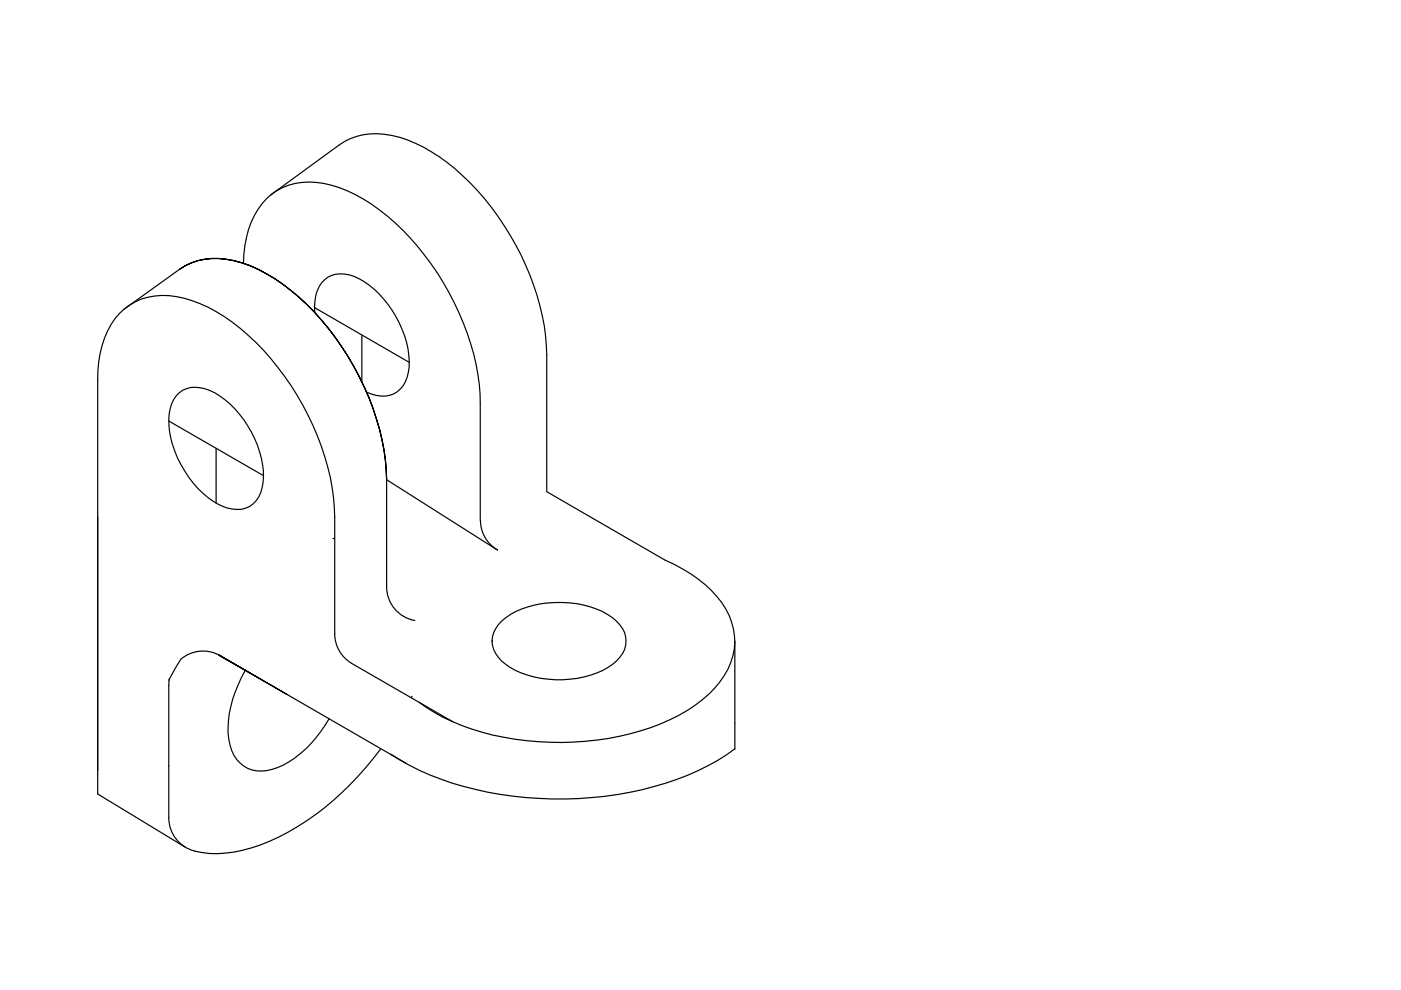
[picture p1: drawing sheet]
<svg xmlns="http://www.w3.org/2000/svg" width="297mm" height="210mm" viewBox="0 0 297 210" stroke-linecap="round" stroke-linejoin="round" font-family="sans-serif">
<!-- layer: 0 -->
<g fill="none" stroke="#000" stroke-width=".25">
<path d="M38.1 57.1a14.1 14.1 0 0 1 11.5-1.8 34.3 34.3 0 0 1 15.4 9.2 57.9 57.9 0 0 1 16.7 33.1l.3 4.1a54.6 54.6 0 0 0-12.3-32 43.9 43.9 0 0 0-16.7-13.4 16.2 16.2 0 0 0-13.7 0zM38.1 57.1l-11.8 8.5M51.6 55.8a19.6 19.6 0 0 1 4.9-13.7 13.2 13.2 0 0 1 12.1-3.2 33.8 33.8 0 0 1 16.8 9.9 58.1 58.1 0 0 1 16.2 32.7l.2 4v24.8M57.4 41.3l14.5-10.6a13.7 13.7 0 0 1 11.2-2 31.5 31.5 0 0 1 15 8.5 57.7 57.7 0 0 1 17.6 34l.2 4.1v29l25.1 14.5a27.5 27.5 0 0 1 12.9 10.3 13.2 13.2 0 0 1-1.3 15.5 29.6 29.6 0 0 1-12.5 8.8 60.8 60.8 0 0 1-42.2 .4 35.9 35.9 0 0 1-9-4.9M66.7 65.2l20.1 11.6M66.7 66.3a8.4 8.4 0 0 1 2.1-7 6.3 6.3 0 0 1 7.4-.2 21.9 21.9 0 0 1 10.6 18.7 6.8 6.8 0 0 1-3.3 5.7 6.9 6.9 0 0 1-5.8-.4M76.7 71v10M35.8 89.3l20.1 11.6M37.4 83.9a5.5 5.5 0 0 1 6-1.5 17.5 17.5 0 0 1 9.1 7.9 20 20 0 0 1 3.3 12.1 5.6 5.6 0 0 1-5.5 5.6 12.5 12.5 0 0 1-8.5-4.6 22.1 22.1 0 0 1-6-14.4 8.6 8.6 0 0 1 1.6-5.1zM45.8 95.1v11.6M102.3 85.3h.1M71 114.1l-.4 .1"/>
<path d="M101.9 110.3a7.3 7.3 0 0 0 3.6 6.3l-23.5-14.9v22.7M38.3 139.9l-2.5 4.3M46.7 139.1l3.8 2.2M46.7 139a7.3 7.3 0 0 0-8.4 .8M71 134.4a7.3 7.3 0 0 0 3.6 6.3l21.5 12.4M71 134.4v-24.8a53.3 53.3 0 0 0-9.3-27.9 48.4 48.4 0 0 0-17.6-16.6 18.7 18.7 0 0 0-14.1-1.7 13.6 13.6 0 0 0-8.4 9.9 24.7 24.7 0 0 0-.9 7.2v87.8l18.6 11.3M82 124.4a7.3 7.3 0 0 0 6 7.2M106.4 131.7a19.1 19.1 0 0 1 14.4-3.9 17 17 0 0 1 9.9 3.9 5.4 5.4 0 0 1 0 8.5 18.7 18.7 0 0 1-12.9 3.9 18.5 18.5 0 0 1-11.4-3.9 5.4 5.4 0 0 1 0-8.5zM155.8 135.9v23M35.8 145.3v28.1M35.9 143.9l-.1 1.4M48.4 140l-2-1.1 8.2 4.7"/>
<path d="M52 142.1a23.9 23.9 0 0 0-3.5 14.7 6.9 6.9 0 0 0 8 6.6 19.2 19.2 0 0 0 11.4-8.2l1.9-2.8M60.9 147.3l-14.5-8.4 39.6 22.9M80.7 158.7a58 58 0 0 1-25.5 20.4 24.2 24.2 0 0 1-14 1.4 7.3 7.3 0 0 1-5.4-7.1M87.3 147.6l-.1 .3M155.8 158.8a54.5 54.5 0 0 1-22.4 9.2 76.5 76.5 0 0 1-42.3-3.7 48.7 48.7 0 0 1-8.2-4.4"/>
</g>
</svg>
